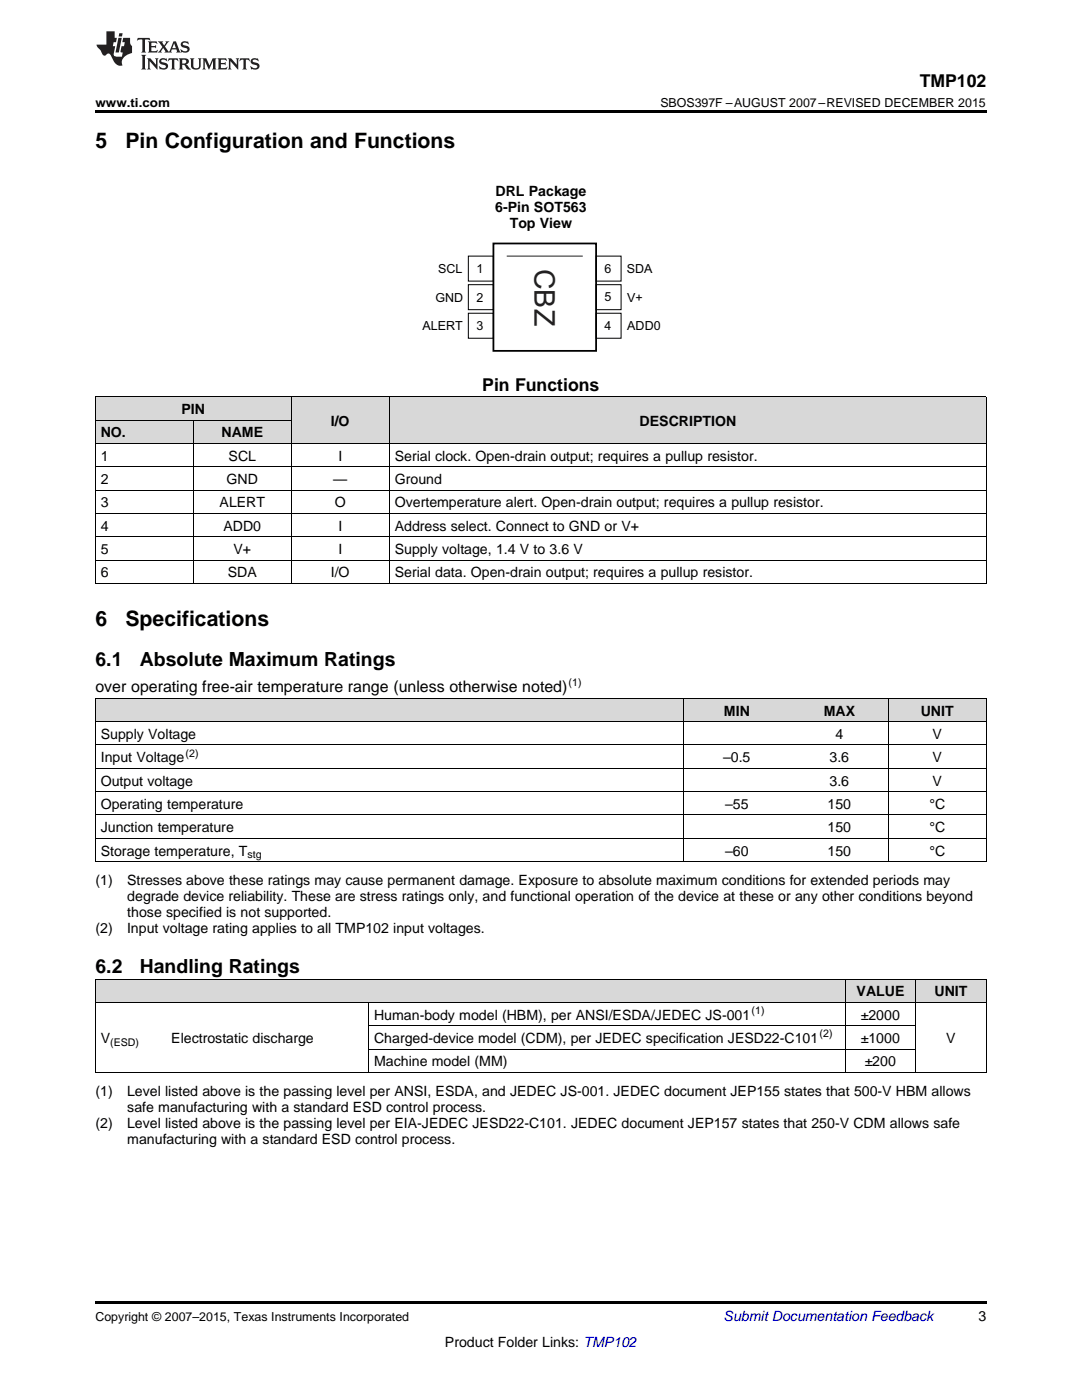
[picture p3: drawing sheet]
<svg xmlns="http://www.w3.org/2000/svg" width="216mm" height="279mm" viewBox="0 0 216 279" stroke-linecap="round" stroke-linejoin="round" font-family="sans-serif">
<defs><g id="words">
<text font-size="5.7" fill="#231f20" x="106.7" y="53.7" transform="rotate(90 106.7 53.7)">CBZ</text>
<g font-size="4.2">
<text x="19" y="29.6">5</text>
<text x="25" y="29.6">Pin Configuration and Functions</text>
<text x="19" y="124.9">6</text>
<text x="25" y="124.9">Specifications</text>
</g>
<g font-size="3.9">
<text x="19" y="133">6.1</text>
<text x="27.9" y="133">Absolute Maximum Ratings</text>
<text x="19" y="194.2">6.2</text>
<text x="27.9" y="194.2">Handling Ratings</text>
</g>
<g font-size="3.5">
<text x="183.5" y="17.3">TMP102</text>
<text x="96.2" y="78">Pin Functions</text>
</g>
<text font-size="3.2" x="19" y="138.1">over operating free-air temperature range (unless otherwise noted)</text>
<g font-size="2.8">
<text x="98.9" y="39.2">DRL Package</text>
<text x="98.8" y="42.3">6-Pin SOT563</text>
<text x="101.7" y="45.5">Top View</text>
<text x="36.2" y="82.6">PIN</text>
<text x="20.1" y="87.3">NO.</text>
<text x="44.2" y="87.3">NAME</text>
<text x="66" y="84.9">I/O</text>
<text x="127.6" y="84.9">DESCRIPTION</text>
<text x="20.1" y="91.9">1</text>
<text x="45.6" y="91.9">SCL</text>
<text x="67.5" y="91.9">I</text>
<text x="78.8" y="91.9">Serial clock. Open-drain output; requires a pullup resistor.</text>
<text x="20.1" y="96.6">2</text>
<text x="20.1" y="101.2">3</text>
<text x="43.8" y="101.2">ALERT</text>
<text x="45.2" y="96.6">GND</text>
<text x="66.5" y="96.6">—</text>
<text x="66.8" y="101.2">O</text>
<text x="78.8" y="96.6">Ground</text>
<text x="78.8" y="101.2">Overtemperature alert. Open-drain output; requires a pullup resistor.</text>
<text x="20.1" y="105.9">4</text>
<text x="44.6" y="105.9">ADD0</text>
<text x="67.5" y="105.9">I</text>
<text x="78.8" y="105.9">Address select. Connect to GND or V+</text>
<text x="20.1" y="110.6">5</text>
<text x="46.6" y="110.6">V+</text>
<text x="67.5" y="110.6">I</text>
<text x="78.8" y="110.6">Supply voltage, 1.4 V to 3.6 V</text>
<text x="20.1" y="115.2">6</text>
<text x="45.4" y="115.2">SDA</text>
<text x="66" y="115.2">I/O</text>
<text x="78.8" y="115.2">Serial data. Open-drain output; requires a pullup resistor.</text>
<text x="144.5" y="142.8">MIN</text>
<text x="164.4" y="142.8">MAX</text>
<text x="183.7" y="142.8">UNIT</text>
<text x="20.1" y="147.5">Supply Voltage</text>
<text x="166.7" y="147.5">4</text>
<text x="186.1" y="147.5">V</text>
<text x="20.1" y="152.1">Input Voltage</text>
<text x="144.3" y="152.1">–0.5</text>
<text x="165.5" y="152.1">3.6</text>
<text x="186.1" y="152.1">V</text>
<text x="20.1" y="156.8">Output voltage</text>
<text x="20.1" y="161.4">Operating temperature</text>
<text x="144.7" y="161.4">–55</text>
<text x="165.1" y="161.4">150</text>
<text x="165.5" y="156.8">3.6</text>
<text x="185.5" y="161.4">°C</text>
<text x="186.1" y="156.8">V</text>
<text x="20.1" y="166.1">Junction temperature</text>
<text x="165.1" y="166.1">150</text>
<text x="185.5" y="166.1">°C</text>
<text x="20.1" y="170.7">Storage temperature, T</text>
<text x="144.7" y="170.7">–60</text>
<text x="165.1" y="170.7">150</text>
<text x="185.5" y="170.7">°C</text>
<text x="19" y="176.6">(1)</text>
<text x="25.4" y="176.6">Stresses above these ratings may cause permanent damage. Exposure to absolute maximum conditions for extended periods may</text>
<text x="25.4" y="179.8">degrade device reliability. These are stress ratings only, and functional operation of the device at these or any other conditions beyond</text>
<text x="25.4" y="183">those specified is not supported.</text>
<text x="19" y="186.1">(2)</text>
<text x="25.4" y="186.1">Input voltage rating applies to all TMP102 input voltages.</text>
<text x="74.6" y="203.5">Human-body model (HBM), per ANSI/ESDA/JEDEC JS-001</text>
<text x="170.9" y="198.9">VALUE</text>
<text x="171.8" y="203.5">±2000</text>
<text x="186.5" y="198.9">UNIT</text>
<text x="20.1" y="208.2">V</text>
<text x="34.2" y="208.2">Electrostatic discharge</text>
<text x="74.6" y="208.2">Charged-device model (CDM), per JEDEC specification JESD22-C101</text>
<text x="171.8" y="208.2">±1000</text>
<text x="188.8" y="208.2">V</text>
<text x="74.6" y="212.8">Machine model (MM)</text>
<text x="172.5" y="212.8">±200</text>
<text x="19" y="218.7">(1)</text>
<text x="25.4" y="218.7">Level listed above is the passing level per ANSI, ESDA, and JEDEC JS-001. JEDEC document JEP155 states that 500-V HBM allows</text>
<text x="25.4" y="221.9">safe manufacturing with a standard ESD control process.</text>
<text x="19" y="225">(2)</text>
<text x="25.4" y="225">Level listed above is the passing level per EIA-JEDEC JESD22-C101. JEDEC document JEP157 states that 250-V CDM allows safe</text>
<text x="25.4" y="228.2">manufacturing with a standard ESD control process.</text>
<text x="195.3" y="263.6">3</text>
<text x="88.8" y="268.9">Product Folder Links: TMP102</text>
</g>
<text font-size="2.8" fill="#0000c8" x="144.4" y="263.6">Submit Documentation Feedback</text>
<g font-size="2.5">
<text x="19" y="21.4">www.ti.com</text>
<text x="131.8" y="21.4">SBOS397F –AUGUST 2007–REVISED DECEMBER 2015</text>
<text x="87.5" y="54.5">SCL</text>
<text x="95.1" y="54.5">1</text>
<text x="120.6" y="54.5">6</text>
<text x="125.1" y="54.5">SDA</text>
<text x="84.3" y="65.9">ALERT</text>
<text x="86.9" y="60.2">GND</text>
<text x="95.1" y="60.2">2</text>
<text x="95.1" y="65.9">3</text>
<text x="120.6" y="60.1">5</text>
<text x="120.6" y="65.9">4</text>
<text x="125.2" y="60.2">V+</text>
<text x="125.2" y="65.9">ADD0</text>
<text x="19" y="263.6">Copyright © 2007–2015, Texas Instruments Incorporated</text>
</g>
<g font-size="2.1">
<text x="113.5" y="136.9">(1)</text>
<text x="37" y="151">(2)</text>
<text x="49.4" y="171.3">stg</text>
<text x="150" y="202.4">(1)</text>
<text x="22" y="208.7">(ESD)</text>
<text x="163.5" y="207">(2)</text>
</g>
</g></defs>
<g fill="#d8d8d8">
<path d="M19 195.5h14.1v4.6h-14.1z"/>
<path d="M33.1 195.5h40.5v4.6h-40.5z"/>
<path d="M73.6 195.5h95.1v4.6h-95.1z"/>
<path d="M168.7 195.5h14v4.6h-14z"/>
<path d="M182.7 195.5h14.1v4.6h-14.1z"/>
<path d="M19 139.4h24.9v4.7h-24.9z"/>
<path d="M43.9 139.4h92.5v4.7h-92.5z"/>
<path d="M136.4 139.4h21.3v4.7h-21.3z"/>
<path d="M157.7 139.4h19.6v4.7h-19.6z"/>
<path d="M177.3 139.4h19.5v4.7h-19.5z"/>
<path d="M19 83.9h19.6v4.6h-19.6z"/>
<path d="M38.6 83.9h19.5v4.6h-19.5z"/>
<path d="M58.1 79.2h19.6v9.3h-19.6z"/>
<path d="M77.7 79.2h119.1v9.3h-119.1z"/>
<path d="M19 79.2h19.6v4.7h-19.6z"/>
<path d="M38.6 79.2h19.5v4.7h-19.5z"/>
</g>
<path d="M19 22h177.8v.5h-177.8zM19 116.5h.2zM58 116.5h.1zM77.6 116.5h.1zM196.7 116.5h.1zM19 214.1h.2zM73.5 214.1h.1zM168.6 214.1h.1zM182.6 214.1h.1zM196.7 214.1h.1zM19 259.7h177.8v.5h-177.8z" fill="#000"/>
<g fill="none" stroke="#000" stroke-width=".2">
<path d="M93.5 51.1h4.9v5h-4.9zM93.5 56.8h4.9v5h-4.9zM118.9 51.1h5v5h-5zM118.9 56.8h5v5h-5zM19 79.2h177.8M19.1 79.2v37.3M58.1 79.2v37.3M77.7 79.2v37.3M93.5 62.5h4.9v5h-4.9zM118.9 62.5h5v5h-5zM196.8 79.2v37.3M19 97.8h177.8"/>
<path d="M19 93.2h177.8M19 88.5h177.8M19 83.8h39.1M38.5 83.9v32.6M19 116.4h177.8M19 111.8h177.8M19 107.1h177.8M19 102.5h177.8M19 139.4h177.8M19.1 139.4v32.6M136.3 139.4v32.6M177.2 139.4v32.6"/>
<path d="M196.8 139.4v32.6M19 158h177.8M19 153.3h177.8M19 148.7h177.8M19 144h177.8M19 172h177.8M19 167.3h177.8M19 162.6h177.8M19 195.4h177.8M19.1 195.4v18.7M168.6 195.4v18.7M182.7 195.4v18.7"/>
<path d="M196.8 195.4v18.7M19 214h177.8M19 200.1h177.8M73.5 200.1v14M73.6 209.4h109.1M73.6 204.7h109.1"/>
</g>
<path d="M98.5 48.6h20.4v21.4h-20.4z" fill="none" stroke="#000" stroke-width=".36"/>
<path d="M101.1 51.1h15.2" fill="none" stroke="#231f20" stroke-width=".2"/>
<g fill="#231f20">
<path d="M27.5 7.6l-.1 .5 .4-.2h.6v.1v2.1l-.2 .4h1l-.3-.4v-2.1l.1-.1h.5l.5 .2-.2-.5zM29.5 8.3l.2 .3v1.5l-.2 .4h1.8l.2-.6a1.04 1.04 0 0 1-1.3 .2v-.7h.6l.3 .2v-.6l-.3 .2h-.6v-.6l.8-.1 .4 .3-.2-.5zM31.5 8.3l.9 1.1-.9 1.1h.8l-.2-.2 .5-.7 .4 .7-.2 .2h1.5l-.1-.2 .1-.4h.9l.1 .4-.2 .2h1l-.3-.3-.7-1.9h-.5l-.9 2-.8-1 .9-1h-.8l.1 .3-.3 .5-.4-.6 .2-.2zM34.7 8.6l.4 1h-.7zM36.3 8.4a.63 .63 0 0 0-.2 .7 .63 .63 0 0 0 .6 .4l.6 .2 .1 .2a.75 .75 0 0 1-.7 .4 .75 .75 0 0 1-.6-.5l.1 .7 .1-.1a1.11 1.11 0 0 0 1.5-.6 1.13 1.13 0 0 0-1.2-.8l-.1-.4a1.04 1.04 0 0 1 1.2 .2l-.2-.5-.1 .1-.5-.2zM28.2 10.9l.2 .4v2.2l-.2 .4h1l-.3-.4v-2.2l.3-.4zM29.3 11.6l.3 .4v1.5l-.3 .4h.8l-.2-.4v-1.3l1.5 1.7v-1.9l.2-.4h-.7l.2 .4v.9l-1.1-1.3zM32 11.8a.62 .62 0 0 0-.2 .7 .62 .62 0 0 0 .6 .4l.6 .1 .1 .3a.76 .76 0 0 1-.7 .3 .76 .76 0 0 1-.6-.4l.1 .7 .1-.1a1.11 1.11 0 0 0 1.5-.6 1.13 1.13 0 0 0-1.2-.8l-.1-.4a1.04 1.04 0 0 1 1.2 .2l-.2-.6-.1 .1-.5-.1zM33.7 11.6l-.2 .6a.61 .61 0 0 1 .8-.3v1.6l-.2 .4h.9l-.2-.4v-1.6a.63 .63 0 0 1 .8 .3l-.2-.6zM35.6 11.6l.3 .4v1.5l-.3 .4h1l-.2-.2v-.8l.5 .2a.76 .76 0 0 0 1.2 .7l-1-1a.58 .58 0 0 0 .6-.5 .58 .58 0 0 0-.5-.6zM36.4 11.9h.1a.45 .45 0 0 1 .5 .1 .45 .45 0 0 1 .1 .5l-.7 .2zM37.9 11.6l.2 .2a2.17 2.17 0 0 0 .3 1.9 .99 .99 0 0 0 1.6-.6v-1.1l.2-.4h-.7l.2 .2a1.92 1.92 0 0 1-.2 1.8 .6 .6 0 0 1-.9-.5v-1.1l.2-.4zM40.4 11.6l.2 .4v1.5l-.2 .4h.7l-.2-.4v-1.4l.8 1.8 .8-1.8v1.4l-.2 .4h.9l-.2-.4v-1.5l.2-.4h-.8l-.6 1.5-.6-1.5zM43.4 11.6l.2 .4v1.5l-.2 .4h1.8l.2-.6a1.04 1.04 0 0 1-1.3 .1v-.6h.5l.4 .2v-.6l-.4 .2h-.5v-.7h.8l.3 .3-.1-.6zM45.5 11.6l.2 .4v1.5l-.2 .4h.7l-.2-.4v-1.3l1.5 1.7v-1.9l.2-.4h-.7l.2 .4v.9l-1.1-1.3zM47.9 11.6l-.1 .6a.61 .61 0 0 1 .8-.3v1.6l-.3 .4h1l-.3-.4 .1-1.6a.63 .63 0 0 1 .7 .3l-.1-.6zM50.2 11.8a.62 .62 0 0 0-.2 .7 .62 .62 0 0 0 .6 .4l.6 .1 .2 .3a.76 .76 0 0 1-.8 .3 .76 .76 0 0 1-.6-.4l.1 .7 .2-.1a1.11 1.11 0 0 0 1.5-.6 1.13 1.13 0 0 0-1.3-.8l-.1-.4a1.04 1.04 0 0 1 1.2 .2l-.1-.6-.2 .1-.5-.1z"/>
<path d="M21.2 6.3v2.6h-1.9l.1 .4 .7 .9a.91 .91 0 0 0 1 .8 .56 .56 0 0 1 .5-.3 .56 .56 0 0 1 .5 .3l.4 .8a1.53 1.53 0 0 0 1.9 1.2 1.54 1.54 0 0 1 1-2.1l.9-.3v-1.4a1.52 1.52 0 0 1-.3-1.6h-1.4l-.2 .8h.5l-.2 .8h-.4l-.2 1v.2l.4 .1-.2 .8a1.93 1.93 0 0 1-1.6-.3l.3-1.8h-.5l.2-.8h.4l.2-.8h-.4v-1.3zM23.6 7.6l-.6 2.9h.7l.6-2.9zM23.8 6.6l-.1 .7h.6l.2-.7z"/>
</g>
<use href="#words"/>
</svg>
